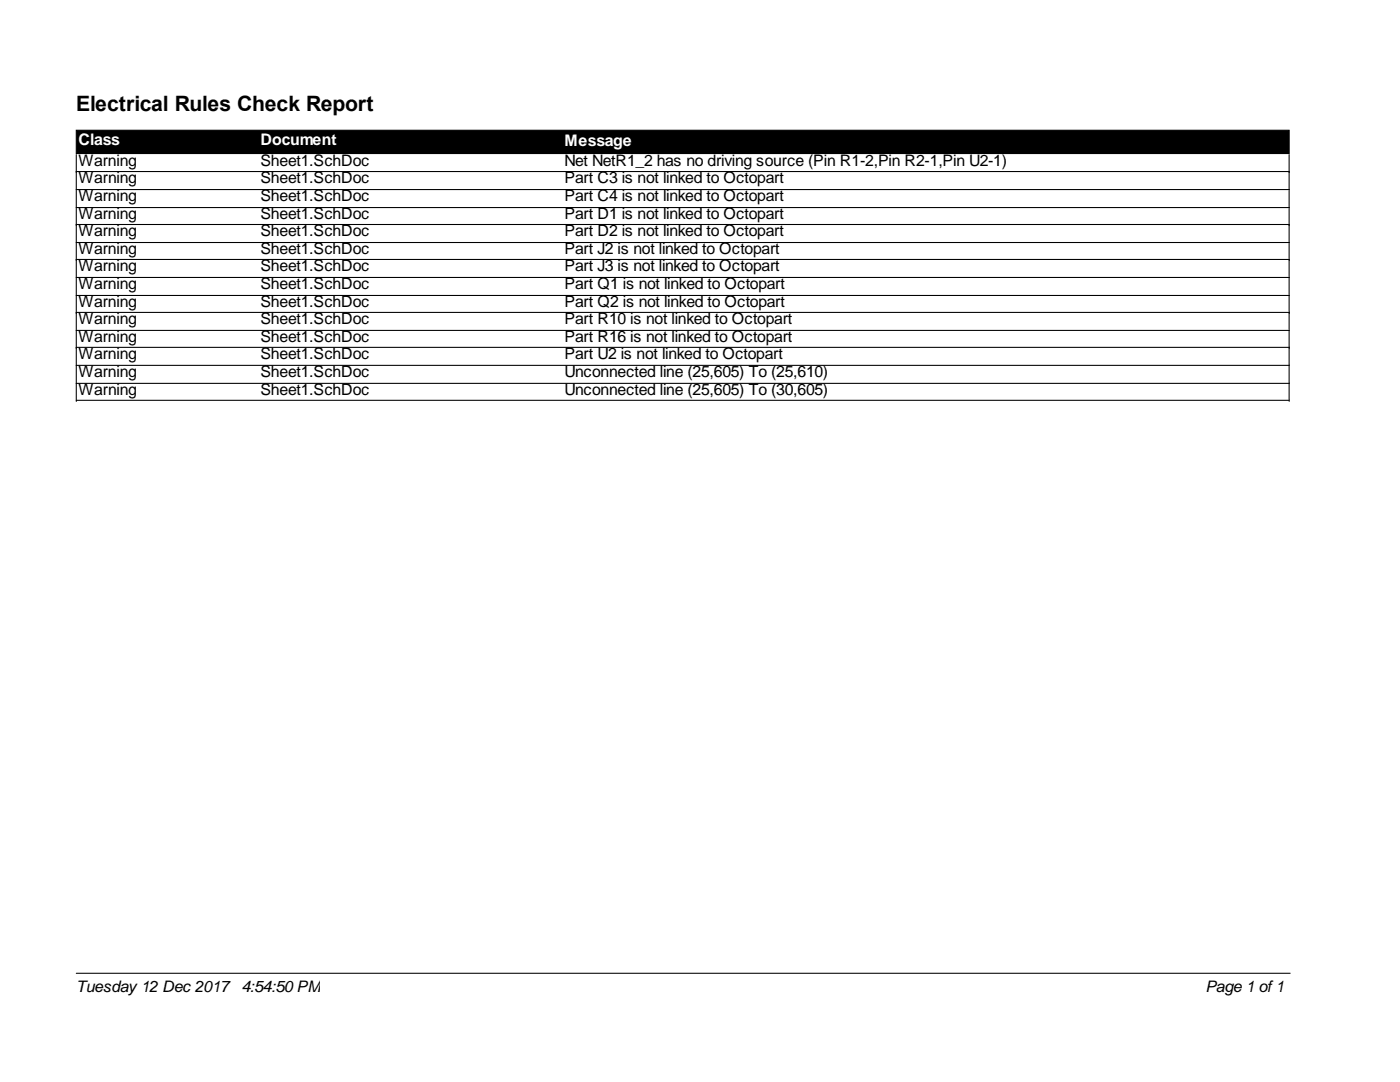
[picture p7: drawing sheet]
<svg xmlns="http://www.w3.org/2000/svg" width="279mm" height="216mm" viewBox="0 0 279 216" stroke-linecap="round" stroke-linejoin="round" font-family="sans-serif">
<defs><g id="words">
<text font-size="4.2" x="15.2" y="22.2">Electrical Rules Check Report</text>
<g font-size="3.2" fill="#fff">
<text x="15.6" y="28.9">Class</text>
<text x="52" y="28.9">Document</text>
<text x="112.7" y="29.1">Message</text>
</g>
<g font-size="3.2">
<text x="15.6" y="33.2">Warning</text>
<text x="52" y="33.2">Sheet1.SchDoc</text>
<text x="112.7" y="33.2">Net NetR1_2 has no driving source (Pin R1-2,Pin R2-1,Pin U2-1)</text>
<text x="15.6" y="36.5">Warning</text>
<text x="15.6" y="40.1">Warning</text>
<text x="52" y="36.5">Sheet1.SchDoc</text>
<text x="52" y="40.1">Sheet1.SchDoc</text>
<text x="112.7" y="36.5">Part C3 is not linked to Octopart</text>
<text x="112.7" y="40.1">Part C4 is not linked to Octopart</text>
<text x="15.6" y="43.7">Warning</text>
<text x="15.6" y="47.1">Warning</text>
<text x="52" y="43.7">Sheet1.SchDoc</text>
<text x="52" y="47.1">Sheet1.SchDoc</text>
<text x="112.7" y="43.7">Part D1 is not linked to Octopart</text>
<text x="112.7" y="47.1">Part D2 is not linked to Octopart</text>
<text x="15.6" y="50.7">Warning</text>
<text x="52" y="50.7">Sheet1.SchDoc</text>
<text x="112.7" y="50.7">Part J2 is not linked to Octopart</text>
<text x="15.6" y="54.1">Warning</text>
<text x="15.6" y="57.7">Warning</text>
<text x="52" y="54.1">Sheet1.SchDoc</text>
<text x="52" y="57.7">Sheet1.SchDoc</text>
<text x="112.7" y="54.1">Part J3 is not linked to Octopart</text>
<text x="112.7" y="57.7">Part Q1 is not linked to Octopart</text>
<text x="15.6" y="61.3">Warning</text>
<text x="15.6" y="64.6">Warning</text>
<text x="52" y="61.3">Sheet1.SchDoc</text>
<text x="52" y="64.6">Sheet1.SchDoc</text>
<text x="112.7" y="61.3">Part Q2 is not linked to Octopart</text>
<text x="112.7" y="64.6">Part R10 is not linked to Octopart</text>
<text x="15.6" y="68.2">Warning</text>
<text x="15.6" y="71.6">Warning</text>
<text x="52" y="68.2">Sheet1.SchDoc</text>
<text x="52" y="71.6">Sheet1.SchDoc</text>
<text x="112.7" y="68.2">Part R16 is not linked to Octopart</text>
<text x="112.7" y="71.6">Part U2 is not linked to Octopart</text>
<text x="15.6" y="75.2">Warning</text>
<text x="52" y="75.2">Sheet1.SchDoc</text>
<text x="112.7" y="75.2">Unconnected line (25,605) To (25,610)</text>
<text x="15.6" y="78.8">Warning</text>
<text x="52" y="78.8">Sheet1.SchDoc</text>
<text x="112.7" y="78.8">Unconnected line (25,605) To (30,605)</text>
<text x="15.2" y="198">Tuesday 12 Dec 2017</text>
<text x="48.2" y="198">4:54:50 PM</text>
<text x="240.6" y="198">Page 1 of1</text>
</g>
</g></defs>
<path d="M15.2 26h242.1v4.6h-242.1z" fill="#000" stroke="#000" stroke-width=".21"/>
<g fill="none" stroke="#000" stroke-width=".21">
<path d="M15.2 34.2h242.1M15.2 30.8v49.3M15.2 37.8h242.1M257.3 30.8v49.3M15.2 41.4h242.1M15.2 44.8h242.1M15.2 48.4h242.1M15.2 51.8h242.1M15.2 55.4h242.1M15.2 59h242.1M15.2 62.3h242.1M15.2 65.9h242.1"/>
<path d="M15.2 69.3h242.1M15.2 72.9h242.1M15.2 76.5h242.1M15.2 79.9h242.1M15.2 194.2h242.3"/>
</g>
<use href="#words"/>
</svg>
